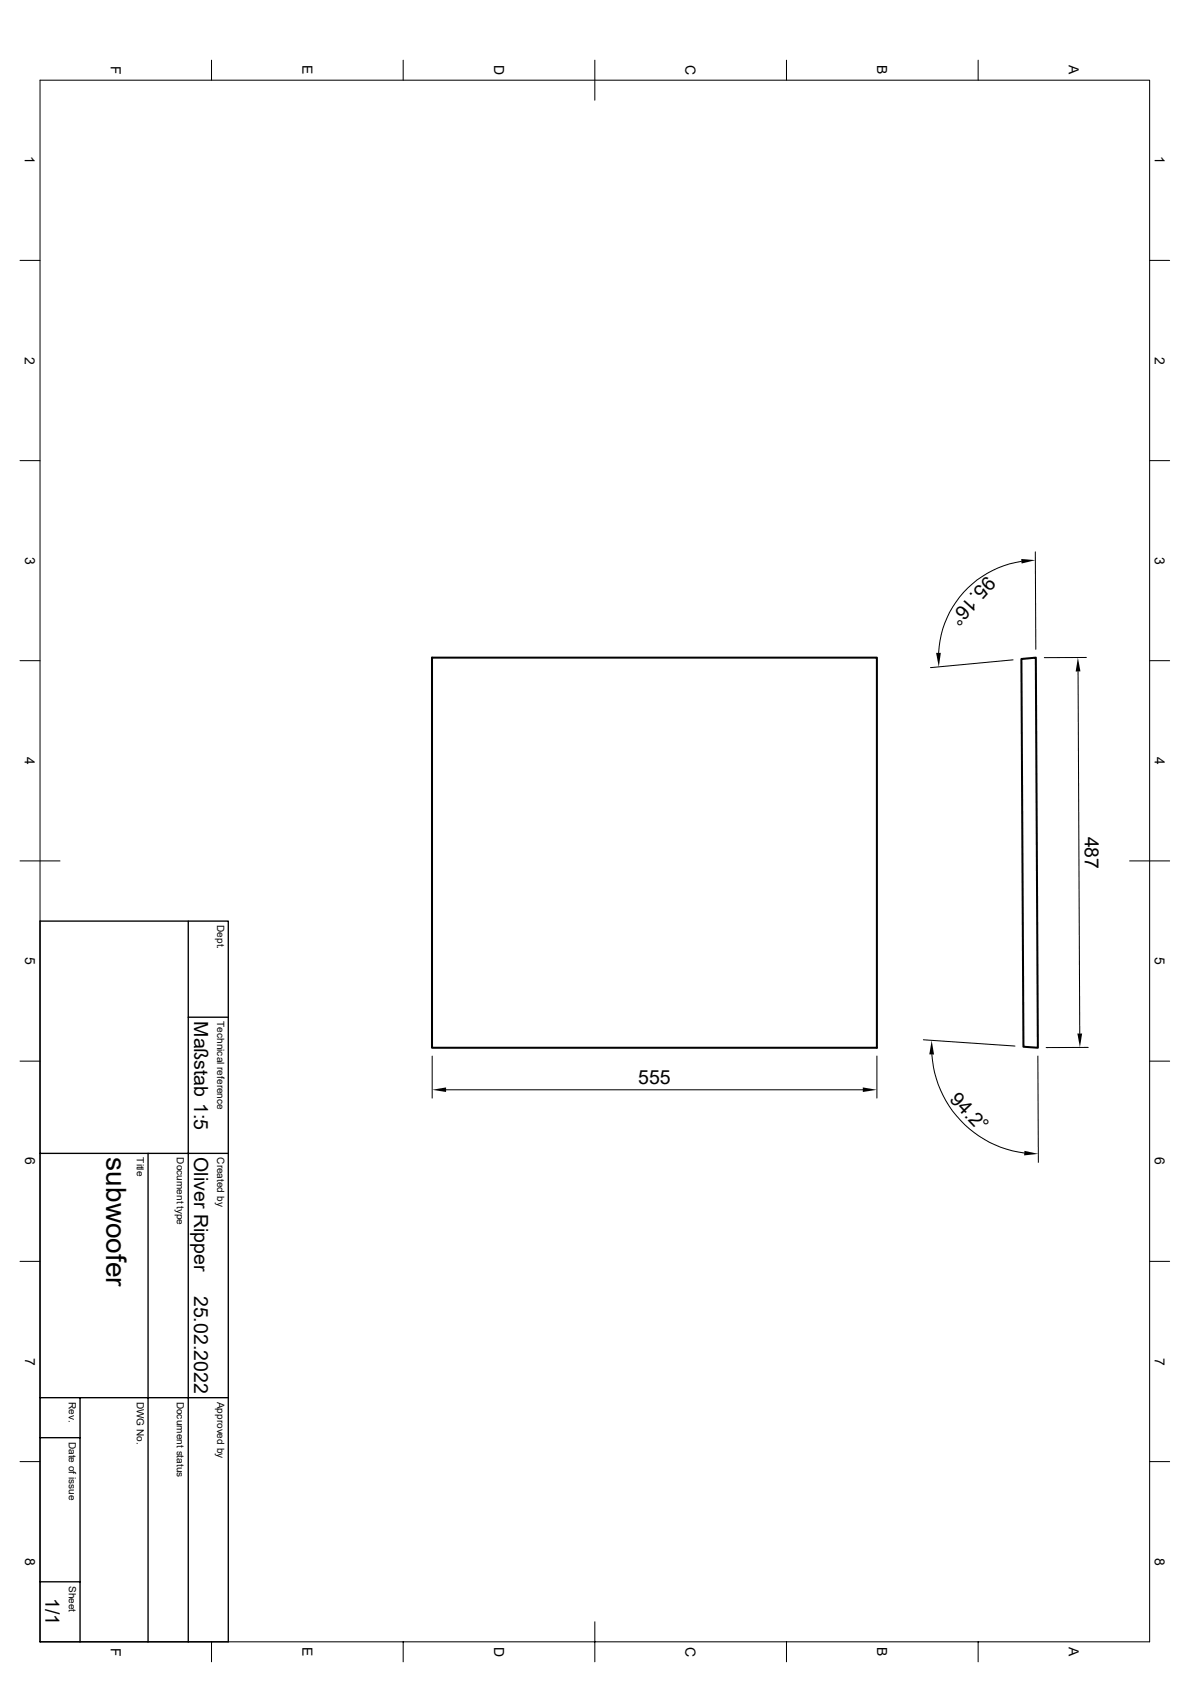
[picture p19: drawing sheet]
<svg xmlns="http://www.w3.org/2000/svg" width="297mm" height="420mm" viewBox="0 0 297 420" stroke-linecap="round" stroke-linejoin="round" font-family="sans-serif">
<defs><g id="words">
<text font-size="7" x="26.5" y="289" transform="rotate(90 26.5 289)">subwoofer</text>
<g font-size="4.9">
<text x="246.3" y="143.6" transform="rotate(132 246.3 143.6)">95.16°</text>
<text x="270.7" y="208.9" transform="rotate(90 270.7 208.9)">487</text>
<text x="48.5" y="255" transform="rotate(90 48.5 255)">Maßstab 1:5</text>
<text x="159.3" y="270.6">555</text>
<text x="236.9" y="274.6" transform="rotate(47 236.9 274.6)">94.2°</text>
<text x="48.5" y="289" transform="rotate(90 48.5 289)">Oliver Ripper</text>
<text x="48.5" y="323.5" transform="rotate(90 48.5 323.5)">25.02.2022</text>
<text x="11.3" y="399.1" transform="rotate(90 11.3 399.1)">1/1</text>
</g>
<g font-size="3.5">
<text x="27.6" y="16.4" transform="rotate(90 27.6 16.4)">F</text>
<text x="75.5" y="16.3" transform="rotate(90 75.5 16.3)">E</text>
<text x="123.3" y="16.3" transform="rotate(90 123.3 16.3)">D</text>
<text x="171.1" y="16.3" transform="rotate(90 171.1 16.3)">C</text>
<text x="218.9" y="16.3" transform="rotate(90 218.9 16.3)">B</text>
<text x="266.8" y="16.3" transform="rotate(90 266.8 16.3)">A</text>
<text x="6.2" y="39" transform="rotate(90 6.2 39)">1</text>
<text x="288.2" y="39" transform="rotate(90 288.2 39)">1</text>
<text x="6.2" y="89" transform="rotate(90 6.2 89)">2</text>
<text x="288.2" y="89" transform="rotate(90 288.2 89)">2</text>
<text x="6.3" y="139" transform="rotate(90 6.3 139)">3</text>
<text x="288.2" y="139" transform="rotate(90 288.2 139)">3</text>
<text x="6.2" y="189" transform="rotate(90 6.2 189)">4</text>
<text x="288.2" y="189" transform="rotate(90 288.2 189)">4</text>
<text x="6.3" y="239" transform="rotate(90 6.3 239)">5</text>
<text x="288.2" y="239" transform="rotate(90 288.2 239)">5</text>
<text x="6.3" y="289" transform="rotate(90 6.3 289)">6</text>
<text x="288.2" y="289" transform="rotate(90 288.2 289)">6</text>
<text x="6.3" y="339" transform="rotate(90 6.3 339)">7</text>
<text x="288.2" y="339" transform="rotate(90 288.2 339)">7</text>
<text x="6.3" y="389" transform="rotate(90 6.3 389)">8</text>
<text x="288.2" y="389" transform="rotate(90 288.2 389)">8</text>
<text x="27.6" y="411.4" transform="rotate(90 27.6 411.4)">F</text>
<text x="75.5" y="411.3" transform="rotate(90 75.5 411.3)">E</text>
<text x="123.3" y="411.2" transform="rotate(90 123.3 411.2)">D</text>
<text x="171.1" y="411.2" transform="rotate(90 171.1 411.2)">C</text>
<text x="218.9" y="411.3" transform="rotate(90 218.9 411.3)">B</text>
<text x="266.8" y="411.3" transform="rotate(90 266.8 411.3)">A</text>
</g>
<g font-size="2.5">
<text x="54.2" y="231" transform="rotate(90 54.2 231)">Dept.</text>
<text x="54.2" y="255" transform="rotate(90 54.2 255)">Technical reference</text>
<text x="34.2" y="289" transform="rotate(90 34.2 289)">Title</text>
<text x="44.2" y="289" transform="rotate(90 44.2 289)">Document type</text>
<text x="54.2" y="289" transform="rotate(90 54.2 289)">Created by</text>
<text x="17.2" y="350" transform="rotate(90 17.2 350)">Rev.</text>
<text x="34.2" y="350" transform="rotate(90 34.2 350)">DWG No.</text>
<text x="44.2" y="350" transform="rotate(90 44.2 350)">Document status</text>
<text x="54.2" y="350" transform="rotate(90 54.2 350)">Approved by</text>
<text x="17.2" y="360" transform="rotate(90 17.2 360)">Date of issue</text>
<text x="17.2" y="396" transform="rotate(90 17.2 396)">Sheet</text>
</g>
</g></defs>
<path d="M107.8 164.2h111.1v97.4h-111.1zM254.9 164.5l3.6-.3 .5 97.4-3.6-.2z" fill="none" stroke="#000" stroke-width=".51"/>
<g fill="none" stroke="#000" stroke-width=".25">
<path d="M52.8 15v5M100.6 15v5M148.5 15v10M196.3 15v5M244.1 15v5M10 20h276.9v390h-276.9zM5 65h5M286.9 65h5M5 115h5M286.9 115h5M258.4 137.8l.1 24.3M254.9 140.2a24.3 24.3 0 0 0-20.6 22.8"/>
<path d="M5 165h5M252.9 164.8l-20.7 1.9M269.1 167.7l.4 90.4M271.1 164.2h-10.5M286.9 165h5M5 215h10M281.9 215h10M230.5 259.6l22.8 1.6M5 265h5M107.9 263.7v10.5M111.3 272.1h104M218.9 263.7v10.5"/>
<path d="M232.6 263.3a26.6 26.6 0 0 0 23.1 24.6M259 263.7l.2 26.5M271.6 261.5l-10.5 .1M286.9 265h5M5 315h5M286.9 315h5M5 365h5M286.9 365h5M52.8 410v5M100.6 410v5M148.5 405v10M196.3 410v5"/>
<path d="M244.1 410v5"/>
</g>
<path d="M10 230h47v180h-47zM47 230v180M47 254h10M10 288h47M37 288v122M10 359h10M10 349h47M20 349v61M10 395h10" fill="none" stroke="#000" stroke-width=".34"/>
<path d="M254.9 139.6l3.5 .3-3.4 .8zM233.6 163h1.2l-.5 3.5zM269 164.2l.7 3.4-1.2 .1zM268.9 258.1h1.2l-.6 3.4zM107.9 272.1l3.4-.6v1.2zM215.3 271.5l3.6 .6-3.6 .6zM232.5 259.8l.6 3.5h-1.2zM255.7 287.4l3.5 .7-3.6 .4z" fill="#000"/>
<use href="#words"/>
</svg>
